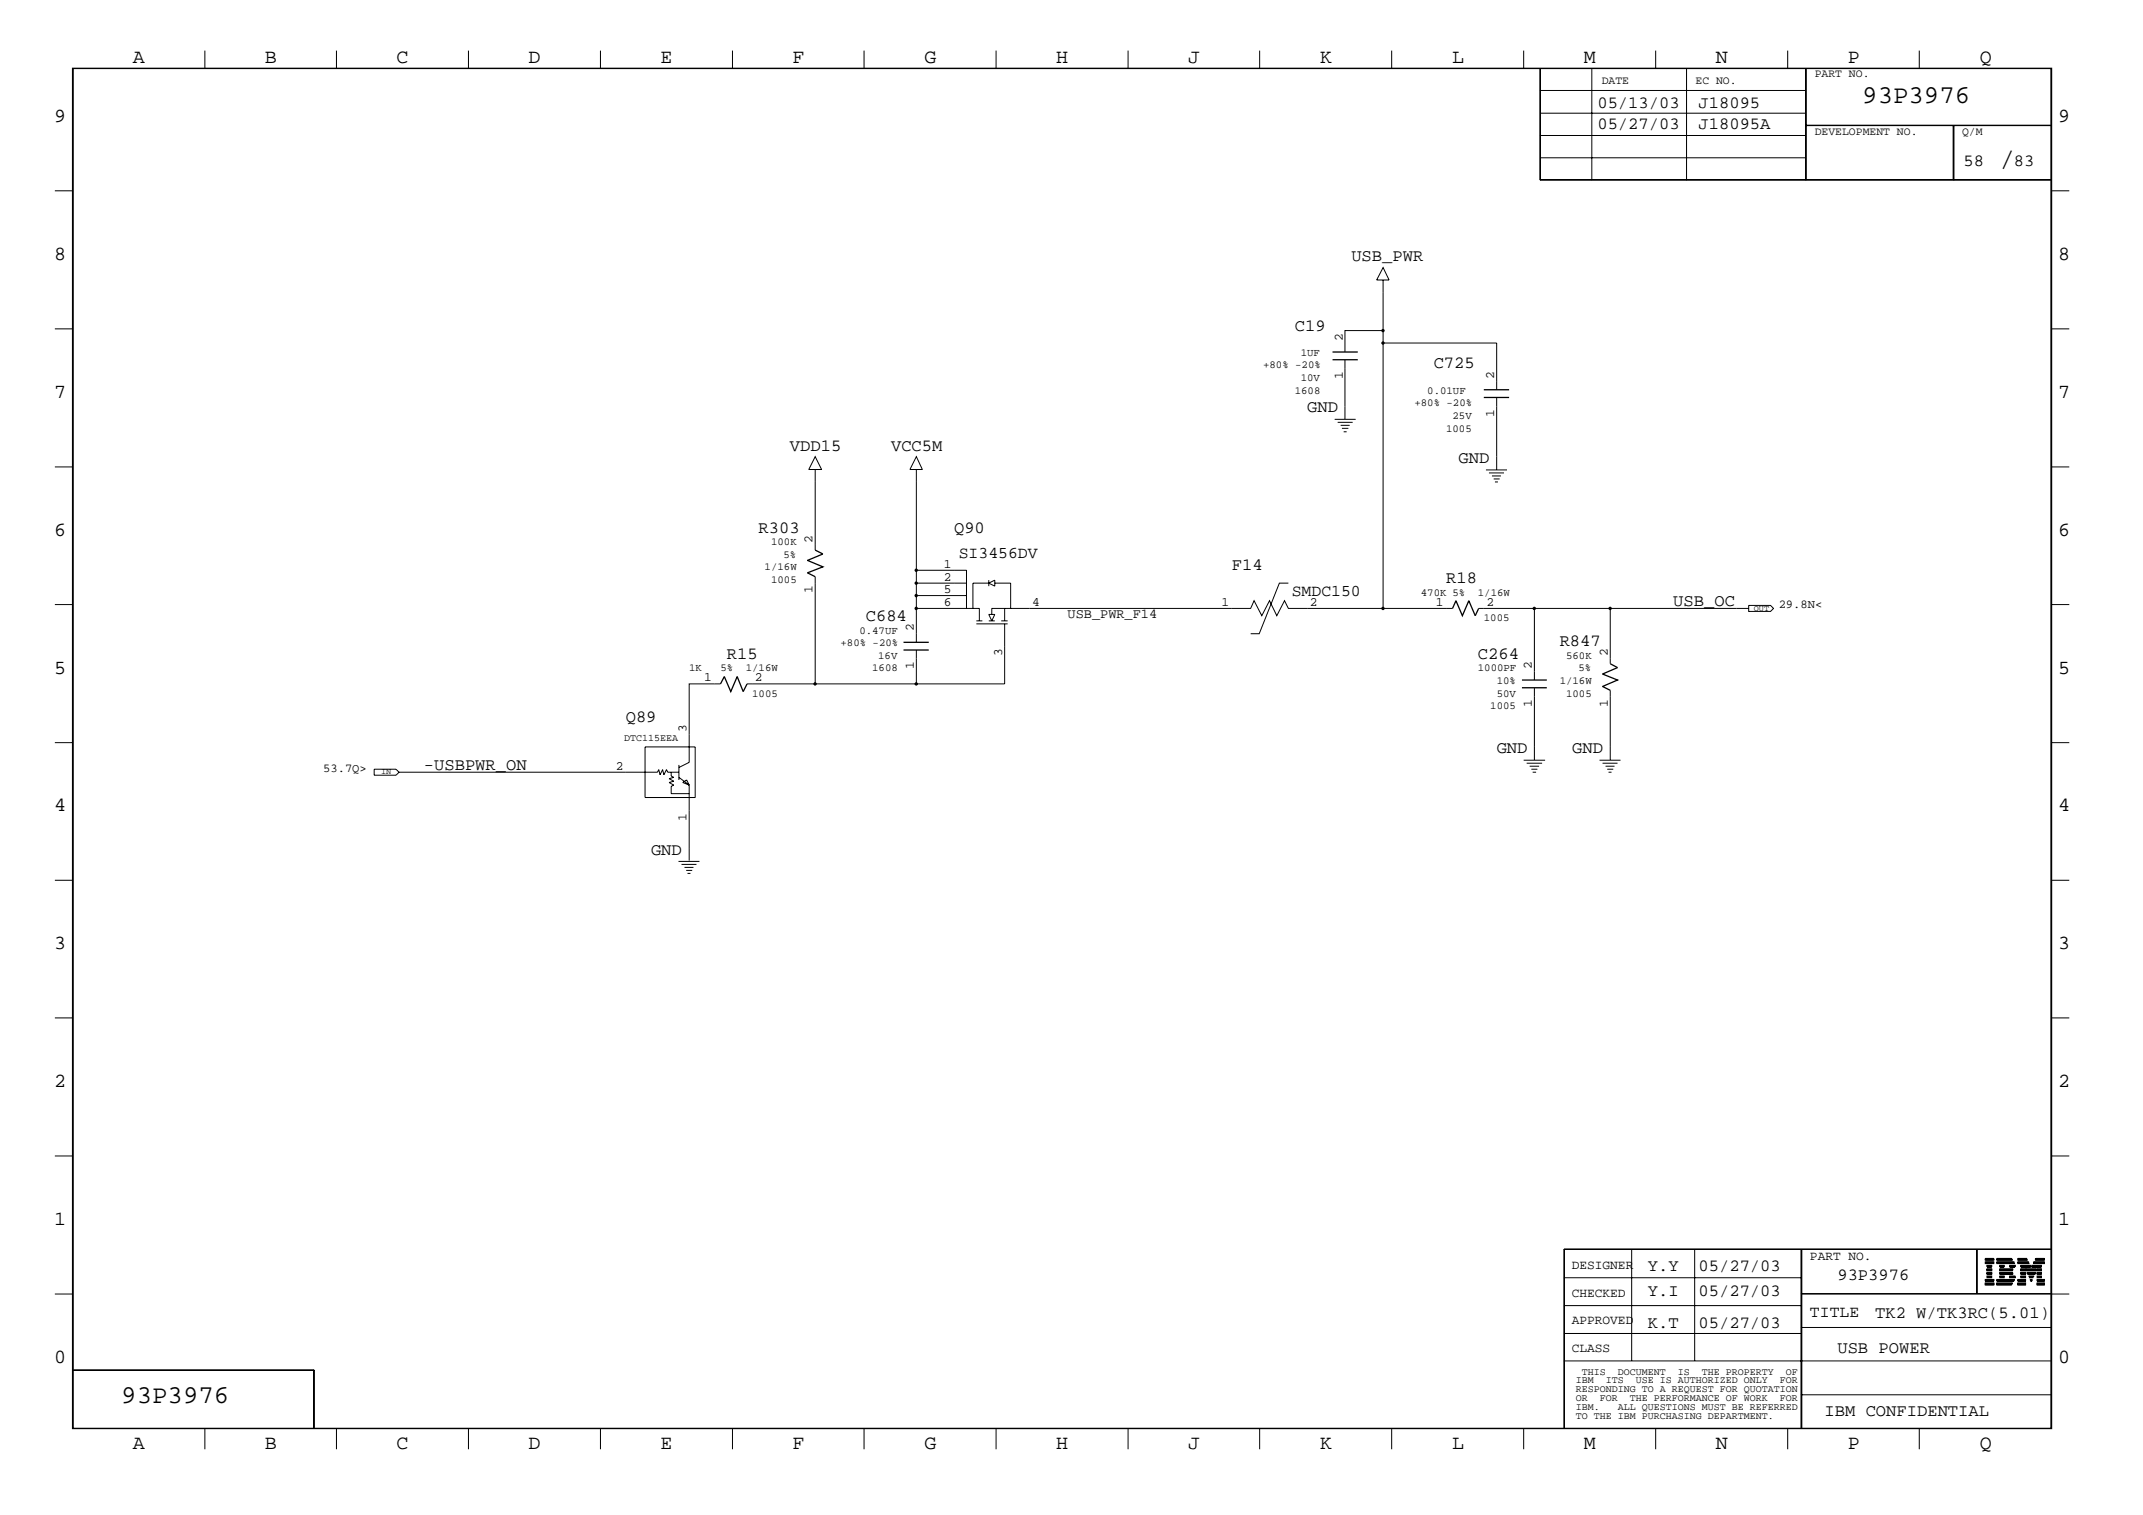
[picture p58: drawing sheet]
<svg xmlns="http://www.w3.org/2000/svg" width="423mm" height="299mm" viewBox="0 0 423 299" stroke-linecap="round" stroke-linejoin="round" font-family="sans-serif">
<defs><g id="words">
<text font-size="5.2" x="395" y="32.9">/</text>
<g font-size="5.1">
<text x="367.9" y="20.4">93P3976</text>
<text x="24" y="277.1">93P3976</text>
</g>
<g font-size="4">
<text x="26.2" y="12.5">A</text>
<text x="52.3" y="12.5">B</text>
<text x="78.3" y="12.5">C</text>
<text x="104.4" y="12.5">D</text>
<text x="130.5" y="12.5">E</text>
<text x="156.5" y="12.5">F</text>
<text x="182.6" y="12.5">G</text>
<text x="208.6" y="12.5">H</text>
<text x="234.7" y="12.5">J</text>
<text x="260.8" y="12.5">K</text>
<text x="286.9" y="12.5">L</text>
<text x="312.8" y="12.5">M</text>
<text x="338.9" y="12.5">N</text>
<text x="365" y="12.5">P</text>
<text x="391.1" y="12.5">Q</text>
<text x="10.7" y="24.1">9</text>
<text x="406.6" y="24.1">9</text>
<text x="10.7" y="51.3">8</text>
<text x="406.6" y="51.3">8</text>
<text x="10.7" y="78.6">7</text>
<text x="406.6" y="78.6">7</text>
<text x="10.7" y="105.8">6</text>
<text x="406.6" y="105.8">6</text>
<text x="10.7" y="133">5</text>
<text x="406.6" y="133">5</text>
<text x="10.7" y="160.2">4</text>
<text x="406.6" y="160.2">4</text>
<text x="10.7" y="187.5">3</text>
<text x="406.6" y="187.5">3</text>
<text x="10.7" y="214.6">2</text>
<text x="406.6" y="214.6">2</text>
<text x="10.7" y="241.9">1</text>
<text x="406.6" y="241.9">1</text>
<text x="10.7" y="269.1">0</text>
<text x="406.6" y="269.1">0</text>
<text x="26.2" y="286.2">A</text>
<text x="52.3" y="286.2">B</text>
<text x="78.3" y="286.2">C</text>
<text x="104.4" y="286.2">D</text>
<text x="130.5" y="286.2">E</text>
<text x="156.5" y="286.2">F</text>
<text x="182.6" y="286.2">G</text>
<text x="208.6" y="286.2">H</text>
<text x="234.7" y="286.2">J</text>
<text x="260.8" y="286.2">K</text>
<text x="286.9" y="286.2">L</text>
<text x="312.8" y="286.2">M</text>
<text x="338.9" y="286.2">N</text>
<text x="365" y="286.2">P</text>
<text x="391.1" y="286.2">Q</text>
</g>
<g font-size="3.4">
<text x="315.6" y="21.4">05/13/03</text>
<text x="335.5" y="21.4">J18095</text>
<text x="315.6" y="25.4">05/27/03</text>
<text x="335.5" y="25.4">J18095A</text>
<text x="387.9" y="32.9">58</text>
<text x="397.8" y="32.9">83</text>
<text x="267" y="51.6">USB_PWR</text>
<text x="255.8" y="65.3">C19</text>
<text x="283.2" y="72.7">C725</text>
<text x="258.2" y="81.4">GND</text>
<text x="156" y="89">VDD15</text>
<text x="176" y="89">VCC5M</text>
<text x="288.1" y="91.4">GND</text>
<text x="149.9" y="105.2">R303</text>
<text x="188.5" y="105.2">Q90</text>
<text x="243.3" y="112.6">F14</text>
<text x="285.7" y="115.1">R18</text>
<text x="330.5" y="119.6">USB_OC</text>
<text x="171" y="122.6">C684</text>
<text x="143.6" y="130">R15</text>
<text x="291.9" y="130">C264</text>
<text x="308.1" y="127.6">R847</text>
<text x="123.6" y="142.6">Q89</text>
<text x="295.7" y="148.8">GND</text>
<text x="310.6" y="148.8">GND</text>
<text x="83.7" y="152">-USBPWR_ON</text>
<text x="128.6" y="168.7">GND</text>
<text x="325.5" y="251">Y.Y</text>
<text x="335.5" y="251">05/27/03</text>
<text x="325.5" y="255.9">Y.I</text>
<text x="335.5" y="255.9">05/27/03</text>
<text x="363" y="252.7">93P3976</text>
<text x="325.5" y="262.2">K.T</text>
<text x="335.5" y="262.2">05/27/03</text>
<text x="370.4" y="260.2">TK2 W/TK3RC(5.01)</text>
<text x="363" y="267.2">USB POWER</text>
<text x="360.4" y="279.7">IBM CONFIDENTIAL</text>
</g>
<g font-size="3.2">
<text x="189.4" y="110.2">SI3456DV</text>
<text x="255.2" y="117.6">SMDC150</text>
<text x="357.5" y="260">TITLE</text>
</g>
<text font-size="2.7" x="210.9" y="122.1">USB_PWR_F14</text>
<g font-size="2.5">
<text x="265.3" y="67.3" transform="rotate(-90 265.3 67.3)">2</text>
<text x="265.3" y="74.8" transform="rotate(-90 265.3 74.8)">1</text>
<text x="295.1" y="74.8" transform="rotate(-90 295.1 74.8)">2</text>
<text x="295.1" y="82.3" transform="rotate(-90 295.1 82.3)">1</text>
<text x="160.5" y="107.2" transform="rotate(-90 160.5 107.2)">2</text>
<text x="186.4" y="112.1">1</text>
<text x="160.5" y="117.2" transform="rotate(-90 160.5 117.2)">1</text>
<text x="186.4" y="117.1">5</text>
<text x="186.4" y="114.6">2</text>
<text x="186.4" y="119.6">6</text>
<text x="203.9" y="119.6">4</text>
<text x="241.3" y="119.6">1</text>
<text x="258.7" y="119.6">2</text>
<text x="283.6" y="119.6">1</text>
<text x="293.6" y="119.6">2</text>
<text x="180.5" y="124.6" transform="rotate(-90 180.5 124.6)">2</text>
<text x="198" y="129.6" transform="rotate(-90 198 129.6)">3</text>
<text x="317.6" y="129.6" transform="rotate(-90 317.6 129.6)">2</text>
<text x="139.1" y="134.5">1</text>
<text x="149.1" y="134.5">2</text>
<text x="180.5" y="132.1" transform="rotate(-90 180.5 132.1)">1</text>
<text x="302.6" y="132.1" transform="rotate(-90 302.6 132.1)">2</text>
<text x="302.6" y="139.6" transform="rotate(-90 302.6 139.6)">1</text>
<text x="317.6" y="139.6" transform="rotate(-90 317.6 139.6)">1</text>
<text x="135.6" y="144.5" transform="rotate(-90 135.6 144.5)">3</text>
<text x="121.7" y="152">2</text>
<text x="135.6" y="162.1" transform="rotate(-90 135.6 162.1)">1</text>
<text x="310.5" y="250.5">DESIGNER</text>
<text x="357.5" y="248.8">PART NO.</text>
<text x="310.5" y="256">CHECKED</text>
<text x="310.5" y="261.5">APPROVED</text>
<text x="310.5" y="267">CLASS</text>
</g>
<g font-size="2.4">
<text x="351.4" y="120.1">29.8N&lt;</text>
<text x="63.8" y="152.5">53.7Q&gt;</text>
</g>
<g font-size="2.3">
<text x="316.4" y="16.7">DATE</text>
<text x="334.9" y="16.7">EC NO.</text>
<text x="358.5" y="15.2">PART NO.</text>
<text x="358.5" y="26.6">DEVELOPMENT NO.</text>
<text x="387.6" y="26.6">Q/M</text>
</g>
<g font-size="2.1">
<text x="257" y="70.3">1UF</text>
<text x="249.5" y="72.7">+80% -20%</text>
<text x="255.8" y="77.7">1608</text>
<text x="257" y="75.3">10V</text>
<text x="281.9" y="77.7">0.01UF</text>
<text x="279.4" y="80.3">+80% -20%</text>
<text x="286.9" y="82.7">25V</text>
<text x="285.7" y="85.3">1005</text>
<text x="152.3" y="107.6">100K</text>
<text x="151" y="112.6">1/16W</text>
<text x="154.8" y="110.2">5%</text>
<text x="152.3" y="115.1">1005</text>
<text x="280.7" y="117.6">470K 5%</text>
<text x="291.9" y="117.6">1/16W</text>
<text x="169.8" y="125.1">0.47UF</text>
<text x="293.1" y="122.6">1005</text>
<text x="166" y="127.6">+80% -20%</text>
<text x="173.5" y="130">16V</text>
<text x="309.4" y="130">560K</text>
<text x="136.1" y="132.6">1K</text>
<text x="142.3" y="132.6">5%</text>
<text x="147.3" y="132.6">1/16W</text>
<text x="148.6" y="137.6">1005</text>
<text x="172.3" y="132.6">1608</text>
<text x="291.9" y="132.6">1000PF</text>
<text x="295.7" y="137.6">50V</text>
<text x="295.7" y="135">10%</text>
<text x="308.1" y="135">1/16W</text>
<text x="309.4" y="137.6">1005</text>
<text x="311.8" y="132.6">5%</text>
<text x="294.4" y="140">1005</text>
</g>
<g font-size="2">
<text x="123.3" y="146.3">DTC115EEA</text>
<text x="311.3" y="273.1">IBM</text>
<text x="311.3" y="274.9">RESPONDING TO A REQUEST FOR QUOTATION</text>
<text x="312.5" y="271.4">THIS</text>
<text x="317.2" y="273.1">ITS</text>
<text x="319.6" y="271.4">DOCUMENT</text>
<text x="323.2" y="273.1">USE IS AUTHORIZED ONLY</text>
<text x="331.5" y="271.4">IS</text>
<text x="336.2" y="271.4">THE PROPERTY</text>
<text x="351.6" y="273.1">FOR</text>
<text x="352.8" y="271.4">OF</text>
<text x="311.3" y="276.7">OR</text>
<text x="311.3" y="278.5">IBM.</text>
<text x="311.3" y="280.2">TO THE IBM PURCHASING DEPARTMENT.</text>
<text x="316.1" y="276.7">FOR</text>
<text x="319.6" y="278.5">ALL QUESTIONS MUST BE REFERRED</text>
<text x="322" y="276.7">THE PERFORMANCE OF WORK</text>
<text x="351.6" y="276.7">FOR</text>
</g>
<g font-size="1.7">
<text x="346.5" y="120.6">OUT</text>
<text x="75.3" y="152.9">IN</text>
</g>
</g></defs>
<g fill="none" stroke="#000" stroke-width=".2">
<path d="M14.3 13.5h391v268.6h-391zM14.5 13.5h390.6v268.5h-390.6zM40.5 10v3.5M66.5 10v3.5M92.5 10v3.5M118.6 10v3.5M144.7 10v3.5M170.7 10v3.5M196.8 10v3.5M222.8 10v3.5M248.8 10v3.5M274.9 10v3.5"/>
<path d="M301 10v3.5M304.2 13.5v22.1h101.1M304.2 17.9h52.5M304.3 13.5v22.1M314.5 13.5v22.1M327.1 10v3.5M333.2 13.5v22.1M353.1 10v3.5M356.7 13.5v22.1M356.8 13.5v22.1M379.1 10v3.5M10.8 37.7h3.5"/>
<path d="M304.2 35.5h101.1M304.2 26.8h52.5M304.2 22.4h52.5M304.3 31.2h52.4M356.7 24.8h48.6M356.7 24.7h48.6M385.8 24.8v10.8M386 24.8v10.8M405.3 37.7h3.5M273.2 52.8l1.2 2.5h-2.5zM273.2 55.3v64.8M10.8 64.9h3.5"/>
<path d="M265.7 71v11.7M273.2 65.3h-7.5v4.2M273.2 67.7h22.5v9.3M295.7 78.5v14.2M405.3 64.9h3.5M10.8 92.2h3.5M161 90.2l1.3 2.5h-2.5zM161 92.7v15.9M181 90.2l1.2 2.5h-2.5zM181 92.7v22.4M263.7 82.8h4.1M264.2 83.4h3"/>
<path d="M264.8 84h1.8M265.1 84.6h1.3M265.4 85.3h.6M293.5 92.8h4.2M294.1 93.4h3M294.7 94h1.8M295.1 94.6h1.1M295.3 95.2h.6M405.3 92.2h3.5M10.8 119.4h3.5M161 113.9v21.1M181 112.6h9.9v7.5"/>
<path d="M190.9 117.6h-9.9v2.5M190.9 115.1h-9.9v2.5M195.3 115.1l1.2-.5v1.1l-1.2-.6h-3.1v5M195.3 114.6v1.1M196.5 115.1h3.1v5M254.5 115.1h-1.8l-3.9 10h-1.7M345.4 119.5h4.4l.6 .6-.6 .6h-4.4zM405.3 119.4h3.5M142.3 135h-6.2v15.5l-2 1.1M147.6 135h13.4M181 128.4v6.6h-20M181 120.1h12.5v2.5"/>
<path d="M181 120.1v6.7M192.9 122.6h1.2M192.9 123.2h6.2M195.3 122.6h1.2M195.3 121.3h1.2l-.6 1.3zM197.8 122.6h1.3M198.5 123.2v11.8h-17.5M198.5 120.1v2.5M286.9 120.1h-32.4l-.8-1.5-1.5 3-1.4-3-1.5 3-1.6-3-.6 1.5h-51.2v1.2M292.1 120.1h11v14.2M303.1 135.8v14.2M303.1 120.1h42.3"/>
<path d="M318.1 120.1v11M318.1 136.3v13.7M10.8 146.6h3.5M73.9 151.9h4.3l.6 .6-.6 .6h-4.3zM78.8 152.5h51.1l.2-.5 .3 1 .5-1 .2 1 .6-1 .2 .5h2.2M127.4 147.5h9.9v10h-9.9zM132.6 152.5v.7l.5 .3-.9 .3 .9 .5-.9 .2 .9 .5-.5 .3v1.4h3.5M134.1 151v3M134.1 153.5l2 1.5M134.9 154.5l.7-.5 .5 1zM136.1 155v14.9M301 150.1h4.2"/>
<path d="M301.6 150.7h3M302.2 151.3h1.8M302.5 151.9h1.2M302.8 152.5h.6M316 150.1h4.1M316.6 150.7h2.9M317.2 151.3h1.7M317.5 151.9h1.2M317.8 152.5h.5M405.3 146.6h3.5M10.8 173.8h3.5M134 170.1h4.2"/>
<path d="M134.6 170.7h3M135.2 171.3h1.8M135.6 171.9h1.1M135.8 172.5h.6M405.3 173.8h3.5M10.8 201h3.5M405.3 201h3.5M10.8 228.3h3.5M405.3 228.3h3.5M10.8 255.5h3.5M308.9 246.7h96.4M308.9 257.8h46.9"/>
<path d="M308.9 252.3h46.9M309 246.6v35.4M322.3 246.6v22.1M334.8 246.6v22.1M355.8 246.6v35.4M355.8 255.4h49.5M355.8 255.5h53M355.9 246.6v35.4M390.5 246.6v8.9M390.6 246.6v8.9M392.2 253.7h1.7zM392.2 253.5l1.7 .1z"/>
<path d="M392.2 253.3h1.7v.2h-1.7zM392.2 252.8l1.7 .1zM392.2 252.6l1.7 .1zM392.2 249.4l1.7 .1zM392.2 249.2l1.7 .1zM392.2 248.8h1.7zM392.2 248.6l1.7 .1zM392.2 253h1.7h-1.7M392.2 249.3h1.7h-1.7M392.2 248.5h1.7h-1.7M392.5 252.2l.9 .1zM392.5 252l.9 .1z"/>
<path d="M392.5 251.5l.9 .1zM392.5 251.4l.9 .1zM392.5 251.3l.9 .1zM392.5 250.9l.9 .1zM392.5 250.7l.9 .1zM392.5 250.5h.9v.2h-.9zM392.5 250l.9 .1zM392.5 249.9h.9zM392.5 252.1h.9h-.9M392.5 250.2h.9h-.9M394.5 253.7h2.8zM394.5 253.5l2.9 .1z"/>
<path d="M394.5 253.3h3v.2h-3zM394.5 248.8h3zM394.5 248.6l2.9 .1zM394.5 252.8l3.3 .1zM394.5 252.6l3.4 .1zM394.5 249.4l3.4 .1zM394.5 249.2l3.3 .1zM394.5 248.5h2.8h-2.8M394.5 253h3.3h-3.3M394.5 249.3h3.3h-3.3M395.1 251.5l2.5 .1zM395.1 251.4l2.5 .1z"/>
<path d="M395.1 251.3l2.4 .1zM395.1 250.9l2.4 .1zM395.1 250.7l2.5 .1zM395.1 250.5h2.5v.2h-2.5zM395.1 252.2l.8 .1zM395.1 252l.8 .1zM395.1 250l.8 .1zM395.1 249.9h.8zM395.1 252.1h.8h-.8M395.1 250.2h.8h-.8M397 252.2l1.1 .1zM397 252l1 .1z"/>
<path d="M397 250l1.1 .1zM397 249.9h1.1zM397 252.1h1.1h-1.1M397 250.2h1h-1M398.6 253.7h1.5zM398.6 253.5l1.5 .1zM398.6 253.3h1.5v.2h-1.5zM398.6 252.8l1.5 .1zM398.6 252.6l1.5 .1zM398.6 249.4l2.2 .1zM398.6 249.2l2.1 .1zM398.6 248.8h1.9z"/>
<path d="M398.6 248.6l1.8 .1zM398.6 253h1.5h-1.5M398.6 249.3h2.1h-2.1M398.6 248.5h1.8h-1.8M399.2 252.2l.9 .1zM399.2 252l.9 .1zM399.2 251.5l.9 .1zM399.2 251.4l.9 .1zM399.2 251.3l.9 .1zM399.2 250.9l.9 .1zM399.2 250.7l.9 .1zM399.2 250.5h.9v.2h-.9z"/>
<path d="M399.2 250l2 .1zM399.2 249.9h1.9zM399.2 252.1h.9h-.9M399.2 250.2h2h-2M400.3 250.7l1.9 .1zM400.3 250.5h1.9v.2h-1.9zM400.4 250.9l1.8 .1zM400.5 251.4l1.5 .1zM400.5 251.3l1.6 .1zM400.6 251.5l1.4 .1zM400.8 252l.9 .1zM400.9 252.2l.7 .1z"/>
<path d="M400.9 252.1h.8h-.8M401.1 252.6l.3 .1zM401.2 252.8l.2 .1zM401.2 253h.1h-.1M401.3 250.2h2h-2M401.4 250l1.9 .1zM401.4 249.9h1.9zM401.7 249.4l2.2 .1zM401.7 249.2l2.2 .1zM401.7 249.3h2.2h-2.2M402.1 248.8h1.8zM402.1 248.6l1.8 .1z"/>
<path d="M402.2 248.5h1.7h-1.7M402.4 253.7h1.5zM402.4 253.5l1.5 .1zM402.4 253.3h1.5v.2h-1.5zM402.4 252.8l1.5 .1zM402.4 252.6l1.5 .1zM402.4 252.2l.9 .1zM402.4 252l.9 .1zM402.4 251.5l.9 .1zM402.4 251.4l.9 .1zM402.4 251.3l.9 .1zM402.4 250.9l.9 .1z"/>
<path d="M402.4 250.7l.9 .1zM402.4 250.5h.9v.2h-.9zM402.4 253h1.5h-1.5M402.4 252.1h.9h-.9M405.3 246.6h-96.4v35.4M14.3 270.5h47.8v11.5M14.3 270.6h47.8M62 270.5v11.5M308.9 268.7h96.4M308.9 263.3h46.9M355.8 275.4h49.5M355.8 262.1h49.5"/>
<path d="M40.5 282v4.2M66.5 282v4.2M92.5 282v4.2M118.6 282v4.2M144.7 282v4.2M170.7 282v4.2M196.8 282v4.2M222.8 282v4.2M248.8 282v4.2M274.9 282v4.2M301 282v4.2M327.1 282v4.2"/>
<path d="M353.1 282v4.2M379.1 282v4.2"/>
</g>
<path d="M263.2 71h5M263.2 69.5h5M293.1 78.5h5M293.1 77h5M161 108.6l1.6 .8-3.1 1.3 3.1 1.2-3.1 1.2 1.5 .8M142.3 135l.8-1.4 1.3 3 1.2-3 1.2 3 .8-1.6M178.5 128.4h5M178.5 126.8h5M286.9 120.1l.7-1.5 1.3 3 1.3-3 1.2 3 .7-1.5M300.7 135.8h4.9M300.7 134.3h4.9M318.1 131.1l1.4 .7-2.9 1.3 2.9 1.2-2.9 1.3 1.5 .7" fill="none" stroke="#000" stroke-width=".25"/>
<g fill="#000">
<circle cx="273.2" cy="67.7" r=".34"/>
<circle cx="273.2" cy="65.3" r=".34"/>
<circle cx="181" cy="112.6" r=".34"/>
<circle cx="181" cy="117.6" r=".34"/>
<circle cx="181" cy="115.1" r=".34"/>
<circle cx="161" cy="135" r=".34"/>
<circle cx="181" cy="135" r=".34"/>
<circle cx="181" cy="120.1" r=".34"/>
<circle cx="273.2" cy="120.1" r=".34"/>
<circle cx="303.1" cy="120.1" r=".34"/>
<circle cx="318.1" cy="120.1" r=".34"/>
</g>
<use href="#words"/>
</svg>
